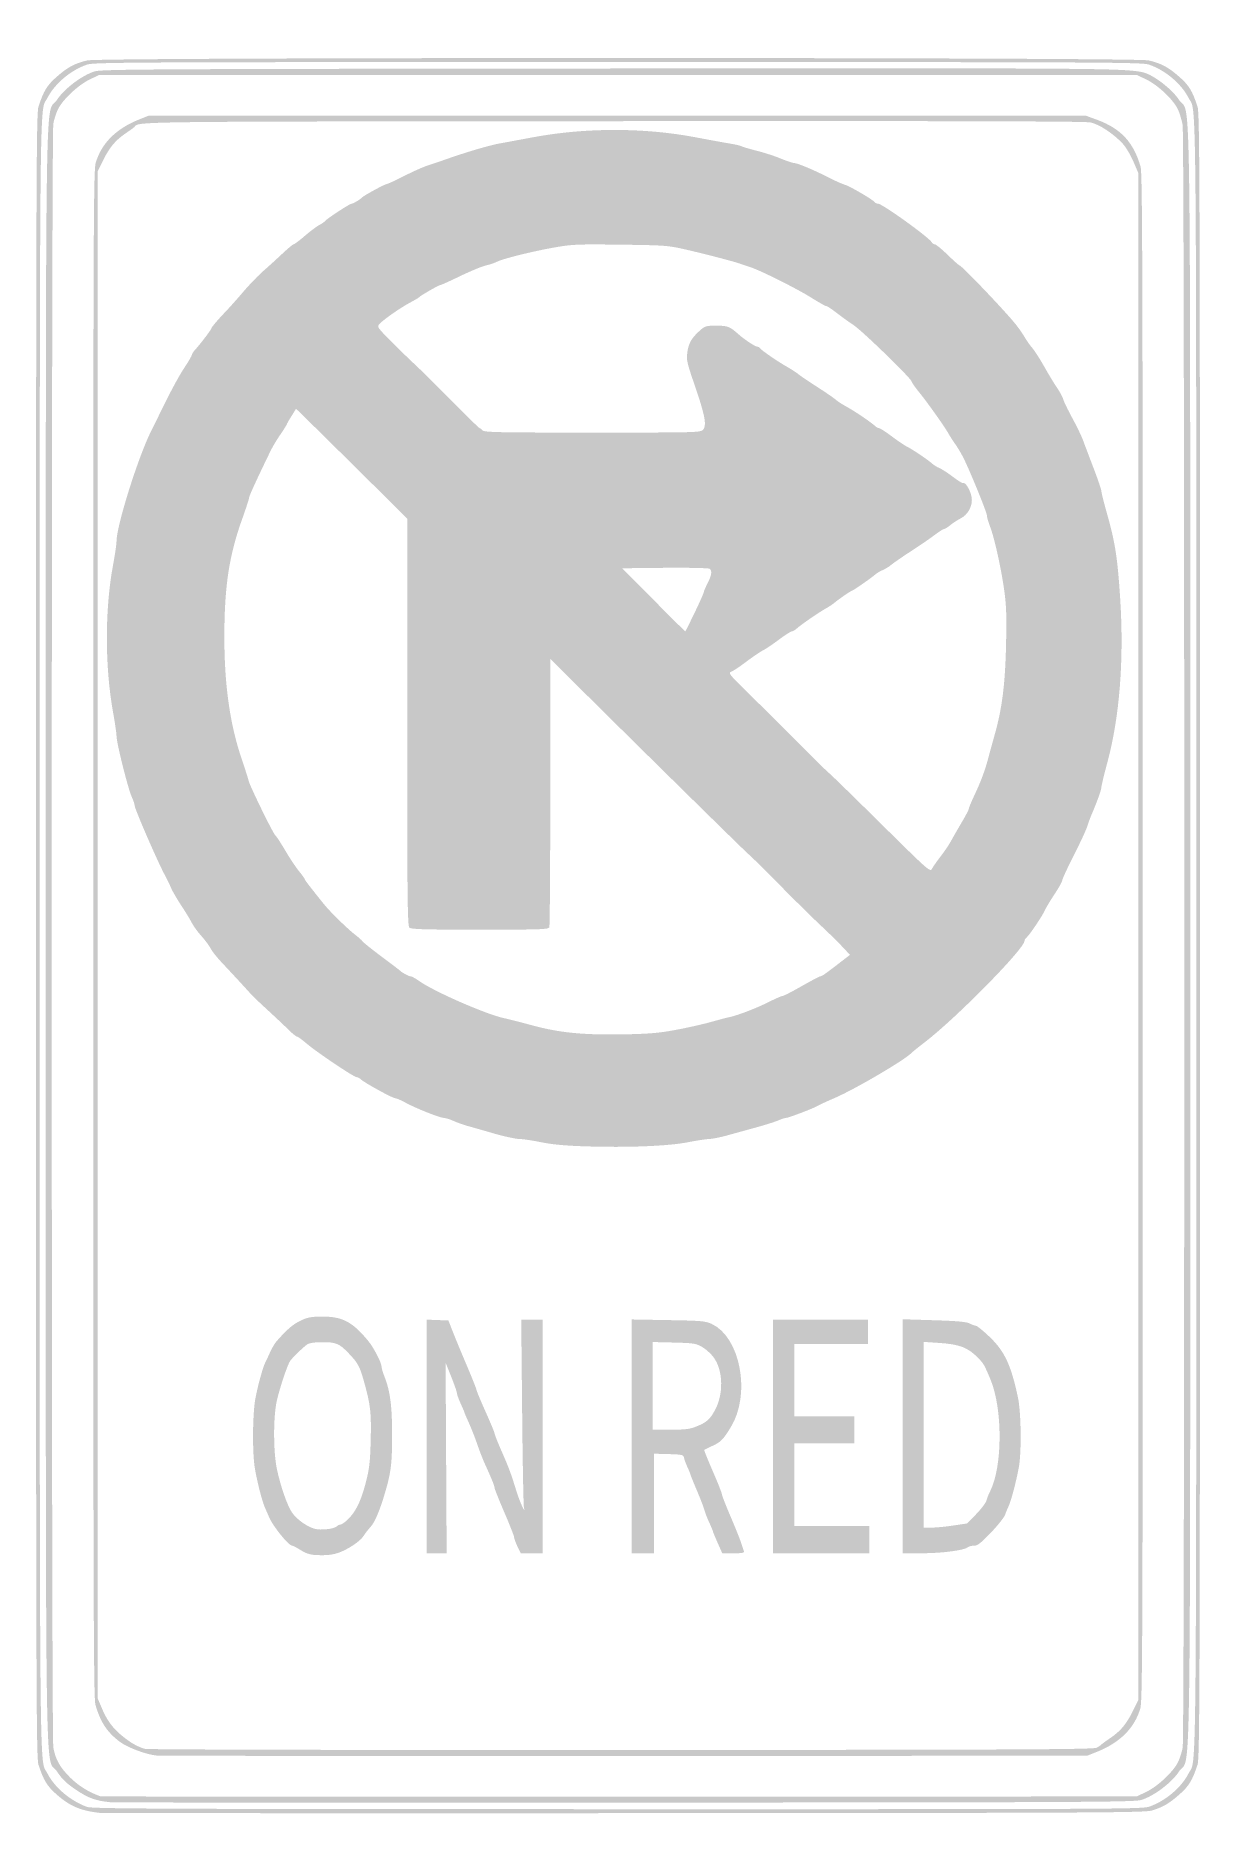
# Model space of a CAD drawing. Header units: inches. Extents: x -8.9 to 8.9, y -13.8 to 13.8.
import ezdxf

# ---------------------------------------------------------------- set-up
doc = ezdxf.new("R2010")
doc.units = ezdxf.units.IN
doc.header["$MEASUREMENT"] = 0

msp = doc.modelspace()

# ---------------------------------------------------------------- hatches: boundary and pattern name
h = msp.add_hatch(color=7)
edge = h.paths.add_edge_path()
edge.add_spline(control_points=[(-7.95, -13.439), (-8.243, -13.404), (-8.398, -13.338), (-8.602, -13.159), (-8.748, -13.031), (-8.802, -12.944), (-8.881, -12.704), (-8.916, -12.597), (-8.919, -11.658), (-8.919, 0), (-8.919, 11.658), (-8.916, 12.597), (-8.881, 12.704), (-8.802, 12.944), (-8.748, 13.031), (-8.602, 13.159), (-8.434, 13.307), (-8.326, 13.364), (-8.135, 13.41), (-7.927, 13.459), (7.927, 13.459), (8.135, 13.41), (8.326, 13.364), (8.434, 13.307), (8.602, 13.159), (8.748, 13.031), (8.802, 12.944), (8.881, 12.704), (8.916, 12.597), (8.919, 11.658), (8.919, 0), (8.919, -11.658), (8.916, -12.597), (8.881, -12.704), (8.802, -12.944), (8.748, -13.031), (8.602, -13.159), (8.442, -13.299), (8.359, -13.348), (8.184, -13.403), (8.076, -13.437), (7.367, -13.441), (0.092, -13.444), (-4.293, -13.446), (-7.912, -13.444), (-7.95, -13.439)], knot_values=[0, 0, 0, 0, 1, 1, 1, 2, 2, 2, 3, 3, 3, 4, 4, 4, 5, 5, 5, 6, 6, 6, 7, 7, 7, 8, 8, 8, 9, 9, 9, 10, 10, 10, 11, 11, 11, 12, 12, 12, 13, 13, 13, 14, 14, 14, 15, 15, 15, 15], degree=3, periodic=0)
edge = h.paths.add_edge_path(flags=0)
edge.add_spline(control_points=[(8.136, -13.346), (8.384, -13.263), (8.633, -13.053), (8.743, -12.837), (8.87, -12.587), (8.862, -13.532), (8.862, 0), (8.862, 13.532), (8.87, 12.587), (8.743, 12.837), (8.633, 13.053), (8.384, 13.263), (8.136, 13.346), (8.031, 13.382), (7.418, 13.385), (0, 13.385), (-7.418, 13.385), (-8.031, 13.382), (-8.136, 13.346), (-8.384, 13.263), (-8.633, 13.053), (-8.743, 12.837), (-8.87, 12.587), (-8.862, 13.532), (-8.862, 0), (-8.862, -13.532), (-8.87, -12.587), (-8.743, -12.837), (-8.634, -13.052), (-8.388, -13.259), (-8.135, -13.349), (-8.056, -13.377), (-6.88, -13.382), (-0.01, -13.383), (7.42, -13.384), (8.031, -13.382), (8.136, -13.346)], knot_values=[0, 0, 0, 0, 1, 1, 1, 2, 2, 2, 3, 3, 3, 4, 4, 4, 5, 5, 5, 6, 6, 6, 7, 7, 7, 8, 8, 8, 9, 9, 9, 10, 10, 10, 11, 11, 11, 12, 12, 12, 12], degree=3, periodic=0)
h = msp.add_hatch(color=7)
edge = h.paths.add_edge_path()
edge.add_spline(control_points=[(-7.777, -13.277), (-7.999, -13.256), (-8.116, -13.214), (-8.304, -13.088), (-8.454, -12.986), (-8.518, -12.926), (-8.596, -12.808), (-8.787, -12.521), (-8.769, -13.809), (-8.769, 0), (-8.769, 13.784), (-8.786, 12.519), (-8.6, 12.803), (-8.488, 12.975), (-8.217, 13.18), (-8.023, 13.241), (-7.914, 13.275), (-7.234, 13.279), (-0.15, 13.286), (7.345, 13.293), (7.745, 13.291), (8.043, 13.228), (8.198, 13.195), (8.488, 12.974), (8.6, 12.803), (8.786, 12.519), (8.769, 13.784), (8.769, 0), (8.769, -13.784), (8.786, -12.519), (8.6, -12.803), (8.488, -12.975), (8.217, -13.18), (8.023, -13.241), (7.914, -13.275), (7.238, -13.279), (0.104, -13.282), (-4.186, -13.284), (-7.732, -13.282), (-7.777, -13.277)], knot_values=[0, 0, 0, 0, 1, 1, 1, 2, 2, 2, 3, 3, 3, 4, 4, 4, 5, 5, 5, 6, 6, 6, 7, 7, 7, 8, 8, 8, 9, 9, 9, 10, 10, 10, 11, 11, 11, 12, 12, 12, 13, 13, 13, 13], degree=3, periodic=0)
edge = h.paths.add_edge_path(flags=0)
edge.add_spline(control_points=[(8.1, -13.116), (8.275, -13.031), (8.512, -12.807), (8.583, -12.661), (8.609, -12.608), (8.641, -12.508), (8.654, -12.44), (8.687, -12.265), (8.686, 12.243), (8.653, 12.422), (8.639, 12.494), (8.608, 12.598), (8.584, 12.654), (8.519, 12.8), (8.28, 13.028), (8.1, 13.116)], knot_values=[0, 0, 0, 0, 1, 1, 1, 2, 2, 2, 3, 3, 3, 4, 4, 4, 5, 5, 5, 5], degree=3, periodic=0)
edge.add_line((8.1, 13.116), (7.95, 13.188))
edge.add_line((7.95, 13.188), (0, 13.188))
edge.add_line((0, 13.188), (-7.95, 13.188))
edge.add_line((-7.95, 13.188), (-8.1, 13.116))
edge.add_spline(control_points=[(-8.1, 13.116), (-8.275, 13.031), (-8.512, 12.807), (-8.583, 12.661), (-8.609, 12.608), (-8.641, 12.508), (-8.654, 12.44), (-8.686, 12.269), (-8.686, -12.269), (-8.654, -12.44), (-8.619, -12.625), (-8.552, -12.743), (-8.393, -12.901), (-8.269, -13.024), (-8.109, -13.124), (-7.938, -13.184), (-7.919, -13.191), (-4.337, -13.195), (0.023, -13.192)], knot_values=[0, 0, 0, 0, 1, 1, 1, 2, 2, 2, 3, 3, 3, 4, 4, 4, 5, 5, 5, 6, 6, 6, 6], degree=3, periodic=0)
edge.add_line((0.023, -13.192), (7.95, -13.188))
edge.add_line((7.95, -13.188), (8.1, -13.116))
h = msp.add_hatch(color=7)
edge = h.paths.add_edge_path()
edge.add_spline(control_points=[(-7.073, -12.561), (-7.232, -12.546), (-7.519, -12.438), (-7.636, -12.35), (-7.832, -12.202), (-7.933, -12.048), (-8.009, -11.781), (-8.038, -11.681), (-8.042, -10.051), (-8.042, 0.023), (-8.042, 10.862), (-8.04, 11.721), (-8.004, 11.842), (-7.916, 12.14), (-7.693, 12.363), (-7.344, 12.503)], knot_values=[0, 0, 0, 0, 1, 1, 1, 2, 2, 2, 3, 3, 3, 4, 4, 4, 5, 5, 5, 5], degree=3, periodic=0)
edge.add_line((-7.344, 12.503), (-7.188, 12.565))
edge.add_line((-7.188, 12.565), (-0.012, 12.565))
edge.add_line((-0.012, 12.565), (7.165, 12.565))
edge.add_line((7.165, 12.565), (7.348, 12.498))
edge.add_spline(control_points=[(7.348, 12.498), (7.71, 12.363), (7.902, 12.154), (8.009, 11.781), (8.038, 11.681), (8.042, 10.051), (8.042, -0.023), (8.042, -10.862), (8.04, -11.721), (8.004, -11.842), (7.916, -12.14), (7.693, -12.363), (7.344, -12.503)], knot_values=[0, 0, 0, 0, 1, 1, 1, 2, 2, 2, 3, 3, 3, 4, 4, 4, 4], degree=3, periodic=0)
edge.add_line((7.344, -12.503), (7.188, -12.565))
edge.add_line((7.188, -12.565), (0.104, -12.567))
edge.add_spline(control_points=[(0.104, -12.567), (-3.793, -12.569), (-7.022, -12.566), (-7.073, -12.561)], knot_values=[0, 0, 0, 0, 1, 1, 1, 1], degree=3, periodic=0)
edge = h.paths.add_edge_path(flags=0)
edge.add_spline(control_points=[(7.338, -12.441), (7.37, -12.423), (7.401, -12.402), (7.408, -12.393), (7.414, -12.385), (7.471, -12.343), (7.535, -12.3), (7.698, -12.191), (7.789, -12.084), (7.887, -11.886)], knot_values=[0, 0, 0, 0, 1, 1, 1, 2, 2, 2, 3, 3, 3, 3], degree=3, periodic=0)
edge.add_line((7.887, -11.886), (7.973, -11.714))
edge.add_line((7.973, -11.714), (7.973, -0.013))
edge.add_line((7.973, -0.013), (7.973, 11.688))
edge.add_line((7.973, 11.688), (7.897, 11.864))
edge.add_spline(control_points=[(7.897, 11.864), (7.855, 11.961), (7.783, 12.082), (7.736, 12.133), (7.593, 12.288), (7.374, 12.433), (7.24, 12.46), (7.155, 12.478), (5.011, 12.483), (-0.081, 12.479), (-7.512, 12.473), (-7.346, 12.475), (-7.408, 12.393), (-7.414, 12.385), (-7.471, 12.343), (-7.535, 12.3), (-7.698, 12.191), (-7.789, 12.084), (-7.887, 11.886)], knot_values=[0, 0, 0, 0, 1, 1, 1, 2, 2, 2, 3, 3, 3, 4, 4, 4, 5, 5, 5, 6, 6, 6, 6], degree=3, periodic=0)
edge.add_line((-7.887, 11.886), (-7.973, 11.714))
edge.add_line((-7.973, 11.714), (-7.973, 0.013))
edge.add_line((-7.973, 0.013), (-7.973, -11.688))
edge.add_line((-7.973, -11.688), (-7.895, -11.871))
edge.add_spline(control_points=[(-7.895, -11.871), (-7.808, -12.07), (-7.691, -12.205), (-7.476, -12.352), (-7.406, -12.4), (-7.302, -12.448), (-7.245, -12.459), (-7.187, -12.471), (-4.009, -12.478), (0.069, -12.476), (6.202, -12.474), (7.289, -12.468), (7.338, -12.441)], knot_values=[0, 0, 0, 0, 1, 1, 1, 2, 2, 2, 3, 3, 3, 4, 4, 4, 4], degree=3, periodic=0)
h = msp.add_hatch(color=7)
edge = h.paths.add_edge_path()
edge.add_spline(control_points=[(-0.496, -3.228), (-0.806, -3.218), (-1.006, -3.2), (-1.177, -3.165), (-1.31, -3.138), (-1.461, -3.115), (-1.513, -3.115), (-1.564, -3.115), (-1.736, -3.078), (-1.894, -3.033), (-2.052, -2.987), (-2.234, -2.935), (-2.3, -2.917), (-2.365, -2.899), (-2.464, -2.864), (-2.519, -2.839), (-2.574, -2.814), (-2.64, -2.793), (-2.666, -2.793), (-2.727, -2.792), (-3.085, -2.651), (-3.248, -2.563), (-3.319, -2.524), (-3.393, -2.492), (-3.412, -2.492), (-3.452, -2.492), (-3.891, -2.251), (-3.94, -2.202), (-3.958, -2.184), (-3.986, -2.169), (-4.003, -2.169), (-4.046, -2.169), (-4.622, -1.782), (-4.773, -1.652), (-4.841, -1.594), (-4.907, -1.546), (-4.92, -1.546), (-4.933, -1.546), (-4.994, -1.497), (-5.054, -1.437), (-5.115, -1.376), (-5.261, -1.239), (-5.379, -1.131), (-5.496, -1.023), (-5.609, -0.916), (-5.629, -0.892), (-5.675, -0.839), (-5.884, -0.612), (-6.069, -0.415), (-6.147, -0.333), (-6.225, -0.234), (-6.243, -0.196), (-6.262, -0.158), (-6.323, -0.075), (-6.38, -0.011), (-6.437, 0.052), (-6.505, 0.145), (-6.531, 0.196), (-6.557, 0.247), (-6.63, 0.366), (-6.693, 0.462), (-6.756, 0.557), (-6.825, 0.676), (-6.847, 0.726), (-6.868, 0.777), (-6.911, 0.865), (-6.942, 0.922), (-7.057, 1.136), (-7.408, 1.944), (-7.408, 1.995), (-7.408, 2.015), (-7.428, 2.075), (-7.453, 2.129), (-7.508, 2.248), (-7.685, 2.953), (-7.685, 3.054), (-7.685, 3.094), (-7.71, 3.267), (-7.741, 3.438), (-7.864, 4.13), (-7.864, 4.998), (-7.741, 5.665), (-7.71, 5.83), (-7.685, 6.002), (-7.685, 6.048), (-7.684, 6.283), (-7.352, 7.34), (-7.155, 7.731), (-7.133, 7.775), (-7.035, 7.973), (-6.938, 8.171), (-6.841, 8.368), (-6.71, 8.607), (-6.646, 8.701), (-6.583, 8.796), (-6.531, 8.885), (-6.531, 8.899), (-6.531, 8.913), (-6.504, 8.952), (-6.472, 8.987), (-6.4, 9.066), (-6.231, 9.288), (-6.231, 9.305), (-6.231, 9.321), (-6.135, 9.434), (-6.012, 9.563), (-5.961, 9.616), (-5.839, 9.752), (-5.742, 9.866), (-5.644, 9.98), (-5.504, 10.125), (-5.431, 10.188), (-5.357, 10.252), (-5.229, 10.369), (-5.145, 10.448), (-5.061, 10.527), (-4.983, 10.592), (-4.971, 10.593), (-4.96, 10.593), (-4.882, 10.651), (-4.8, 10.721), (-4.718, 10.792), (-4.619, 10.866), (-4.581, 10.886), (-4.543, 10.906), (-4.501, 10.935), (-4.488, 10.95), (-4.455, 10.99), (-4.111, 11.215), (-4.083, 11.215), (-4.059, 11.215), (-3.944, 11.283), (-3.923, 11.31), (-3.903, 11.335), (-3.574, 11.515), (-3.547, 11.515), (-3.533, 11.515), (-3.412, 11.571), (-3.278, 11.639), (-3.144, 11.707), (-2.983, 11.779), (-2.919, 11.799), (-2.856, 11.819), (-2.726, 11.863), (-2.631, 11.897), (-2.311, 12.009), (-1.973, 12.109), (-1.812, 12.138), (-1.748, 12.149), (-1.52, 12.192), (-1.304, 12.232), (-0.497, 12.383), (0.411, 12.382), (1.2, 12.23), (1.409, 12.19), (1.641, 12.148), (1.715, 12.136), (1.788, 12.125), (1.866, 12.107), (1.888, 12.096), (1.909, 12.085), (2.018, 12.053), (2.129, 12.025), (2.24, 11.997), (2.405, 11.944), (2.495, 11.906), (2.586, 11.869), (2.676, 11.838), (2.696, 11.838), (2.748, 11.838), (2.983, 11.74), (3.212, 11.624), (3.323, 11.567), (3.442, 11.514), (3.478, 11.505), (3.547, 11.487), (3.913, 11.274), (3.935, 11.237), (3.943, 11.225), (3.965, 11.215), (3.985, 11.215), (4.049, 11.215), (4.764, 10.702), (4.807, 10.625), (4.817, 10.607), (4.839, 10.592), (4.855, 10.592), (4.872, 10.592), (4.961, 10.52), (5.052, 10.431), (5.144, 10.342), (5.226, 10.269), (5.234, 10.269), (5.265, 10.269), (5.907, 9.597), (6.086, 9.378), (6.138, 9.314), (6.204, 9.22), (6.232, 9.171), (6.26, 9.121), (6.311, 9.048), (6.346, 9.008), (6.381, 8.968), (6.464, 8.839), (6.531, 8.721), (6.598, 8.602), (6.687, 8.454), (6.73, 8.392), (6.773, 8.33), (6.815, 8.251), (6.823, 8.218), (6.832, 8.185), (6.894, 8.056), (6.962, 7.931), (7.03, 7.807), (7.105, 7.651), (7.129, 7.585), (7.153, 7.519), (7.226, 7.327), (7.29, 7.159), (7.355, 6.99), (7.408, 6.833), (7.408, 6.811), (7.408, 6.788), (7.45, 6.622), (7.501, 6.442), (7.621, 6.016), (7.657, 5.781), (7.698, 5.135), (7.755, 4.216), (7.686, 3.342), (7.5, 2.655), (7.449, 2.467), (7.408, 2.294), (7.408, 2.271), (7.408, 2.234), (7.333, 2.028), (7.259, 1.858), (7.242, 1.82), (7.221, 1.762), (7.211, 1.731), (7.183, 1.635), (7.112, 1.481), (6.956, 1.171), (6.874, 1.009), (6.808, 0.863), (6.808, 0.846), (6.808, 0.828), (6.755, 0.734), (6.691, 0.637), (6.626, 0.539), (6.561, 0.431), (6.546, 0.396), (6.511, 0.313), (6.31, 0.014), (6.266, -0.023), (6.246, -0.039), (6.231, -0.064), (6.231, -0.079), (6.231, -0.198), (5.183, -1.263), (4.706, -1.629), (4.612, -1.701), (4.518, -1.777), (4.498, -1.797), (4.382, -1.913), (3.638, -2.349), (3.323, -2.486), (3.19, -2.543), (3.07, -2.599), (3.058, -2.608), (3.022, -2.636), (2.613, -2.792), (2.576, -2.792), (2.559, -2.792), (2.504, -2.81), (2.455, -2.831), (2.406, -2.852), (2.262, -2.898), (2.135, -2.933), (2.008, -2.968), (1.807, -3.023), (1.689, -3.056), (1.57, -3.089), (1.44, -3.115), (1.399, -3.115), (1.358, -3.115), (1.211, -3.138), (1.072, -3.165), (0.768, -3.224), (0.151, -3.249), (-0.496, -3.228)], knot_values=[0, 0, 0, 0, 1, 1, 1, 2, 2, 2, 3, 3, 3, 4, 4, 4, 5, 5, 5, 6, 6, 6, 7, 7, 7, 8, 8, 8, 9, 9, 9, 10, 10, 10, 11, 11, 11, 12, 12, 12, 13, 13, 13, 14, 14, 14, 15, 15, 15, 16, 16, 16, 17, 17, 17, 18, 18, 18, 19, 19, 19, 20, 20, 20, 21, 21, 21, 22, 22, 22, 23, 23, 23, 24, 24, 24, 25, 25, 25, 26, 26, 26, 27, 27, 27, 28, 28, 28, 29, 29, 29, 30, 30, 30, 31, 31, 31, 32, 32, 32, 33, 33, 33, 34, 34, 34, 35, 35, 35, 36, 36, 36, 37, 37, 37, 38, 38, 38, 39, 39, 39, 40, 40, 40, 41, 41, 41, 42, 42, 42, 43, 43, 43, 44, 44, 44, 45, 45, 45, 46, 46, 46, 47, 47, 47, 48, 48, 48, 49, 49, 49, 50, 50, 50, 51, 51, 51, 52, 52, 52, 53, 53, 53, 54, 54, 54, 55, 55, 55, 56, 56, 56, 57, 57, 57, 58, 58, 58, 59, 59, 59, 60, 60, 60, 61, 61, 61, 62, 62, 62, 63, 63, 63, 64, 64, 64, 65, 65, 65, 66, 66, 66, 67, 67, 67, 68, 68, 68, 69, 69, 69, 70, 70, 70, 71, 71, 71, 72, 72, 72, 73, 73, 73, 74, 74, 74, 75, 75, 75, 76, 76, 76, 77, 77, 77, 78, 78, 78, 79, 79, 79, 80, 80, 80, 81, 81, 81, 82, 82, 82, 83, 83, 83, 84, 84, 84, 85, 85, 85, 86, 86, 86, 87, 87, 87, 88, 88, 88, 89, 89, 89, 90, 90, 90, 91, 91, 91, 92, 92, 92, 93, 93, 93, 94, 94, 94, 95, 95, 95, 96, 96, 96, 97, 97, 97, 97], degree=3, periodic=0)
edge = h.paths.add_edge_path(flags=0)
edge.add_spline(control_points=[(0.877, -1.445), (1.048, -1.414), (1.287, -1.36), (1.408, -1.327), (1.528, -1.293), (1.663, -1.257), (1.708, -1.248), (1.842, -1.219), (2.124, -1.11), (2.315, -1.014), (2.414, -0.964), (2.508, -0.923), (2.524, -0.923), (2.54, -0.923), (2.671, -0.856), (2.815, -0.773), (2.96, -0.691), (3.089, -0.623), (3.103, -0.622), (3.127, -0.621), (3.188, -0.578), (3.424, -0.395)], knot_values=[0, 0, 0, 0, 1, 1, 1, 2, 2, 2, 3, 3, 3, 4, 4, 4, 5, 5, 5, 6, 6, 6, 7, 7, 7, 7], degree=3, periodic=0)
edge.add_line((3.424, -0.395), (3.555, -0.294))
edge.add_line((3.555, -0.294), (3.433, -0.164))
edge.add_spline(control_points=[(3.433, -0.164), (3.366, -0.093), (3.218, 0.053), (3.104, 0.159), (2.99, 0.266), (2.697, 0.554), (2.455, 0.8), (2.212, 1.045), (2.008, 1.246), (2.003, 1.246), (1.993, 1.246), (0.285, 2.927), (-0.617, 3.823)], knot_values=[0, 0, 0, 0, 1, 1, 1, 2, 2, 2, 3, 3, 3, 4, 4, 4, 4], degree=3, periodic=0)
edge.add_line((-0.617, 3.823), (-1.038, 4.243))
edge.add_line((-1.038, 4.243), (-1.038, 2.204))
edge.add_spline(control_points=[(-1.038, 2.204), (-1.038, 1.083), (-1.045, 0.149), (-1.052, 0.129), (-1.065, 0.096), (-1.18, 0.092), (-2.116, 0.092), (-2.994, 0.092), (-3.17, 0.098), (-3.198, 0.125), (-3.226, 0.154), (-3.231, 0.604), (-3.231, 3.274)], knot_values=[0, 0, 0, 0, 1, 1, 1, 2, 2, 2, 3, 3, 3, 4, 4, 4, 4], degree=3, periodic=0)
edge.add_line((-3.231, 3.274), (-3.231, 6.39))
edge.add_line((-3.231, 6.39), (-3.784, 6.939))
edge.add_spline(control_points=[(-3.784, 6.939), (-4.089, 7.241), (-4.472, 7.62), (-4.636, 7.781)], knot_values=[0, 0, 0, 0, 1, 1, 1, 1], degree=3, periodic=0)
edge.add_line((-4.636, 7.781), (-4.934, 8.073))
edge.add_line((-4.934, 8.073), (-5.005, 7.958))
edge.add_spline(control_points=[(-5.005, 7.958), (-5.045, 7.895), (-5.077, 7.838), (-5.077, 7.832), (-5.077, 7.826), (-5.121, 7.756), (-5.175, 7.677), (-5.229, 7.598), (-5.296, 7.487), (-5.323, 7.43), (-5.531, 7.003), (-5.654, 6.735), (-5.654, 6.709), (-5.654, 6.692), (-5.699, 6.554), (-5.753, 6.402), (-5.96, 5.832), (-6.032, 5.358), (-6.033, 4.581), (-6.033, 3.842), (-5.947, 3.235), (-5.767, 2.707), (-5.716, 2.557), (-5.669, 2.409), (-5.662, 2.377), (-5.644, 2.296), (-5.286, 1.564), (-5.25, 1.535), (-5.234, 1.522), (-5.166, 1.418), (-5.099, 1.304), (-5.032, 1.19), (-4.937, 1.048), (-4.889, 0.988), (-4.84, 0.929), (-4.8, 0.873), (-4.8, 0.865), (-4.8, 0.852), (-4.731, 0.762), (-4.5, 0.475), (-4.405, 0.358), (-4.131, 0.091), (-4.015, 0.004), (-3.971, -0.03), (-3.926, -0.07), (-3.916, -0.086), (-3.906, -0.102), (-3.776, -0.206), (-3.628, -0.317), (-3.479, -0.428), (-3.353, -0.524), (-3.346, -0.531), (-3.318, -0.562), (-3.206, -0.623), (-3.178, -0.623), (-3.161, -0.623), (-3.107, -0.653), (-3.056, -0.689), (-2.831, -0.851), (-2.025, -1.205), (-1.742, -1.265), (-1.679, -1.278), (-1.487, -1.327), (-1.315, -1.374), (-0.899, -1.487), (-0.535, -1.523), (0.081, -1.512), (0.47, -1.505), (0.627, -1.492), (0.877, -1.445)], knot_values=[0, 0, 0, 0, 1, 1, 1, 2, 2, 2, 3, 3, 3, 4, 4, 4, 5, 5, 5, 6, 6, 6, 7, 7, 7, 8, 8, 8, 9, 9, 9, 10, 10, 10, 11, 11, 11, 12, 12, 12, 13, 13, 13, 14, 14, 14, 15, 15, 15, 16, 16, 16, 17, 17, 17, 18, 18, 18, 19, 19, 19, 20, 20, 20, 21, 21, 21, 22, 22, 22, 23, 23, 23, 23], degree=3, periodic=0)
edge = h.paths.add_edge_path(flags=0)
edge.add_spline(control_points=[(4.947, 1.218), (5.003, 1.291), (5.071, 1.392), (5.099, 1.442), (5.126, 1.493), (5.2, 1.621), (5.262, 1.727), (5.325, 1.833), (5.377, 1.931), (5.377, 1.946), (5.377, 1.961), (5.417, 2.056), (5.465, 2.158), (5.554, 2.344), (5.628, 2.541), (5.672, 2.712), (5.685, 2.762), (5.728, 2.918), (5.767, 3.058), (5.886, 3.475), (5.933, 3.843), (5.947, 4.454), (5.957, 4.89), (5.952, 5.054), (5.92, 5.285), (5.874, 5.621), (5.768, 6.098), (5.701, 6.271), (5.675, 6.338), (5.654, 6.413), (5.654, 6.437), (5.654, 6.484), (5.394, 7.122), (5.293, 7.322), (5.26, 7.388), (5.202, 7.484), (5.165, 7.536), (5.129, 7.588), (5.081, 7.662), (5.059, 7.702), (5.007, 7.797), (4.728, 8.189), (4.6, 8.345), (4.545, 8.413), (4.5, 8.478), (4.5, 8.49), (4.5, 8.532), (3.754, 9.257), (3.614, 9.352), (3.536, 9.404), (3.415, 9.491), (3.345, 9.546), (3.274, 9.601), (3.205, 9.646), (3.191, 9.646), (3.178, 9.646), (3.075, 9.704), (2.962, 9.775), (2.743, 9.913), (2.172, 10.198), (2.019, 10.246), (1.968, 10.262), (1.905, 10.283), (1.878, 10.293), (1.794, 10.325), (1.317, 10.449), (1.027, 10.515), (0.764, 10.575), (0.713, 10.578), (0.036, 10.587), (-0.62, 10.595), (-0.701, 10.592), (-0.968, 10.545), (-1.305, 10.486), (-1.758, 10.374), (-1.858, 10.324), (-1.896, 10.305), (-1.973, 10.28), (-2.029, 10.267), (-2.086, 10.254), (-2.259, 10.182), (-2.416, 10.107), (-2.572, 10.031), (-2.709, 9.969), (-2.721, 9.969), (-2.745, 9.969), (-3.027, 9.807), (-3.046, 9.783), (-3.052, 9.774), (-3.116, 9.737), (-3.187, 9.699), (-3.337, 9.619), (-3.594, 9.44), (-3.655, 9.372), (-3.696, 9.327), (-3.692, 9.321), (-3.447, 9.076), (-3.309, 8.939), (-3.16, 8.794), (-3.115, 8.754), (-3.071, 8.715), (-2.833, 8.479), (-2.586, 8.23), (-2.339, 7.981), (-2.13, 7.777), (-2.122, 7.777), (-2.113, 7.777), (-2.093, 7.761), (-2.077, 7.742), (-2.052, 7.712), (-1.836, 7.708), (-0.393, 7.708), (1.216, 7.708), (1.263, 7.709), (1.303, 7.752), (1.362, 7.818), (1.334, 7.97), (1.178, 8.425), (1.055, 8.782), (1.047, 8.819), (1.063, 8.939), (1.082, 9.079), (1.131, 9.162), (1.258, 9.274), (1.334, 9.341), (1.353, 9.346), (1.507, 9.346), (1.681, 9.346), (1.713, 9.333), (1.853, 9.209), (1.942, 9.13), (2.106, 9.023), (2.138, 9.023), (2.153, 9.023), (2.169, 9.015), (2.173, 9.004), (2.184, 8.978), (2.448, 8.795), (2.597, 8.712), (2.664, 8.673), (2.738, 8.625), (2.762, 8.605), (2.785, 8.584), (2.913, 8.497), (3.046, 8.412), (3.179, 8.326), (3.31, 8.237), (3.337, 8.212), (3.363, 8.188), (3.437, 8.14), (3.502, 8.105), (3.622, 8.04), (3.888, 7.86), (3.942, 7.807), (3.959, 7.79), (3.985, 7.777), (4, 7.776), (4.015, 7.776), (4.105, 7.718), (4.2, 7.647), (4.295, 7.576), (4.399, 7.506), (4.431, 7.491), (4.499, 7.461), (4.773, 7.275), (4.822, 7.227), (4.841, 7.209), (4.887, 7.18), (4.926, 7.164), (4.965, 7.147), (5.058, 7.087), (5.133, 7.03), (5.209, 6.973), (5.277, 6.93), (5.284, 6.934), (5.329, 6.962), (5.423, 6.786), (5.423, 6.674), (5.423, 6.56), (5.353, 6.445), (5.253, 6.394), (5.199, 6.366), (5.125, 6.318), (5.089, 6.287), (5.053, 6.256), (5.012, 6.231), (4.998, 6.231), (4.984, 6.231), (4.916, 6.187), (4.846, 6.134), (4.776, 6.081), (4.615, 5.971), (4.488, 5.889), (4.362, 5.807), (4.228, 5.715), (4.191, 5.684), (4.155, 5.654), (4.092, 5.615), (4.052, 5.599), (4.012, 5.582), (3.964, 5.553), (3.945, 5.535), (3.903, 5.495), (3.602, 5.285), (3.586, 5.285), (3.571, 5.285), (3.373, 5.149), (3.318, 5.101), (3.295, 5.081), (3.232, 5.039), (3.177, 5.008), (3.053, 4.937), (2.797, 4.759), (2.736, 4.703), (2.711, 4.68), (2.679, 4.662), (2.664, 4.662), (2.649, 4.662), (2.56, 4.605), (2.467, 4.536), (2.373, 4.466), (2.27, 4.396), (2.238, 4.38), (2.175, 4.348), (2.081, 4.284), (1.903, 4.151), (1.839, 4.103), (1.764, 4.055), (1.735, 4.044), (1.686, 4.026), (1.704, 4.003), (1.987, 3.726), (2.155, 3.561), (2.502, 3.217), (2.758, 2.96), (3.014, 2.703), (3.228, 2.492), (3.233, 2.492), (3.239, 2.492), (3.59, 2.15), (4.014, 1.731), (4.776, 0.978), (4.784, 0.971), (4.814, 1.028), (4.831, 1.06), (4.89, 1.145), (4.947, 1.218)], knot_values=[0, 0, 0, 0, 1, 1, 1, 2, 2, 2, 3, 3, 3, 4, 4, 4, 5, 5, 5, 6, 6, 6, 7, 7, 7, 8, 8, 8, 9, 9, 9, 10, 10, 10, 11, 11, 11, 12, 12, 12, 13, 13, 13, 14, 14, 14, 15, 15, 15, 16, 16, 16, 17, 17, 17, 18, 18, 18, 19, 19, 19, 20, 20, 20, 21, 21, 21, 22, 22, 22, 23, 23, 23, 24, 24, 24, 25, 25, 25, 26, 26, 26, 27, 27, 27, 28, 28, 28, 29, 29, 29, 30, 30, 30, 31, 31, 31, 32, 32, 32, 33, 33, 33, 34, 34, 34, 35, 35, 35, 36, 36, 36, 37, 37, 37, 38, 38, 38, 39, 39, 39, 40, 40, 40, 41, 41, 41, 42, 42, 42, 43, 43, 43, 44, 44, 44, 45, 45, 45, 46, 46, 46, 47, 47, 47, 48, 48, 48, 49, 49, 49, 50, 50, 50, 51, 51, 51, 52, 52, 52, 53, 53, 53, 54, 54, 54, 55, 55, 55, 56, 56, 56, 57, 57, 57, 58, 58, 58, 59, 59, 59, 60, 60, 60, 61, 61, 61, 62, 62, 62, 63, 63, 63, 64, 64, 64, 65, 65, 65, 66, 66, 66, 67, 67, 67, 68, 68, 68, 69, 69, 69, 70, 70, 70, 71, 71, 71, 72, 72, 72, 73, 73, 73, 74, 74, 74, 75, 75, 75, 76, 76, 76, 77, 77, 77, 78, 78, 78, 79, 79, 79, 80, 80, 80, 81, 81, 81, 82, 82, 82, 82], degree=3, periodic=0)
edge = h.paths.add_edge_path(flags=0)
edge.add_spline(control_points=[(1.176, 4.952), (1.253, 5.111), (1.315, 5.252), (1.315, 5.264), (1.315, 5.276), (1.341, 5.337), (1.373, 5.4), (1.437, 5.526), (1.445, 5.592), (1.402, 5.622), (1.386, 5.633), (1.079, 5.639), (0.719, 5.636)], knot_values=[0, 0, 0, 0, 1, 1, 1, 2, 2, 2, 3, 3, 3, 4, 4, 4, 4], degree=3, periodic=0)
edge.add_line((0.719, 5.636), (0.064, 5.629))
edge.add_line((0.064, 5.629), (0.545, 5.145))
edge.add_spline(control_points=[(0.545, 5.145), (0.809, 4.879), (1.027, 4.662), (1.031, 4.662), (1.034, 4.662), (1.099, 4.792), (1.176, 4.952)], knot_values=[0, 0, 0, 0, 1, 1, 1, 2, 2, 2, 2], degree=3, periodic=0)
h = msp.add_hatch(color=7)
edge = h.paths.add_edge_path()
edge.add_spline(control_points=[(-4.634, -9.489), (-4.721, -9.484), (-4.787, -9.463), (-4.863, -9.414), (-4.922, -9.377), (-4.982, -9.346), (-4.995, -9.346), (-5.048, -9.346), (-5.288, -9.049), (-5.346, -8.912), (-5.366, -8.865), (-5.396, -8.796), (-5.413, -8.758), (-5.454, -8.664), (-5.527, -8.381), (-5.564, -8.169), (-5.607, -7.926), (-5.601, -7.306), (-5.554, -7.073), (-5.513, -6.867), (-5.441, -6.609), (-5.406, -6.541), (-5.393, -6.516), (-5.36, -6.445), (-5.332, -6.382), (-5.304, -6.319), (-5.258, -6.243), (-5.231, -6.212), (-5.07, -6.03), (-4.98, -5.953), (-4.864, -5.898), (-4.754, -5.846), (-4.703, -5.837), (-4.53, -5.836), (-4.222, -5.836), (-4.072, -5.915), (-3.831, -6.205), (-3.743, -6.311), (-3.624, -6.541), (-3.623, -6.605), (-3.623, -6.627), (-3.602, -6.698), (-3.576, -6.764), (-3.492, -6.977), (-3.462, -7.21), (-3.462, -7.64), (-3.462, -8.084), (-3.477, -8.216), (-3.568, -8.527), (-3.652, -8.814), (-3.727, -8.99), (-3.797, -9.064), (-3.829, -9.099), (-3.877, -9.161), (-3.903, -9.202), (-3.93, -9.246), (-4.019, -9.318), (-4.115, -9.374), (-4.29, -9.477), (-4.405, -9.502), (-4.634, -9.489)], knot_values=[0, 0, 0, 0, 1, 1, 1, 2, 2, 2, 3, 3, 3, 4, 4, 4, 5, 5, 5, 6, 6, 6, 7, 7, 7, 8, 8, 8, 9, 9, 9, 10, 10, 10, 11, 11, 11, 12, 12, 12, 13, 13, 13, 14, 14, 14, 15, 15, 15, 16, 16, 16, 17, 17, 17, 18, 18, 18, 19, 19, 19, 20, 20, 20, 20], degree=3, periodic=0)
edge = h.paths.add_edge_path(flags=0)
edge.add_spline(control_points=[(-4.309, -9.049), (-4.295, -9.035), (-4.27, -9.023), (-4.255, -9.023), (-4.239, -9.023), (-4.194, -8.994), (-4.156, -8.959), (-4.027, -8.841), (-3.944, -8.679), (-3.871, -8.401), (-3.81, -8.167), (-3.8, -8.086), (-3.79, -7.733), (-3.78, -7.319), (-3.792, -7.201), (-3.88, -6.877), (-3.956, -6.599), (-3.979, -6.553), (-4.131, -6.395), (-4.272, -6.249), (-4.321, -6.228), (-4.527, -6.228), (-4.649, -6.229), (-4.73, -6.24), (-4.762, -6.262), (-4.815, -6.297), (-4.978, -6.454), (-5.023, -6.513), (-5.063, -6.565), (-5.185, -6.931), (-5.23, -7.131), (-5.284, -7.375), (-5.283, -7.91), (-5.228, -8.169), (-5.174, -8.426), (-5.076, -8.711), (-5.002, -8.829), (-4.925, -8.951), (-4.722, -9.087), (-4.602, -9.096), (-4.487, -9.106), (-4.342, -9.082), (-4.309, -9.049)], knot_values=[0, 0, 0, 0, 1, 1, 1, 2, 2, 2, 3, 3, 3, 4, 4, 4, 5, 5, 5, 6, 6, 6, 7, 7, 7, 8, 8, 8, 9, 9, 9, 10, 10, 10, 11, 11, 11, 12, 12, 12, 13, 13, 13, 14, 14, 14, 14], degree=3, periodic=0)
h = msp.add_hatch(color=7)
edge = h.paths.add_edge_path()
edge.add_line((-2.931, -7.672), (-2.931, -5.883))
edge.add_line((-2.931, -5.883), (-2.765, -5.889))
edge.add_line((-2.765, -5.889), (-2.599, -5.896))
edge.add_line((-2.599, -5.896), (-2.531, -6.069))
edge.add_spline(control_points=[(-2.531, -6.069), (-2.494, -6.164), (-2.397, -6.398), (-2.316, -6.588), (-2.235, -6.779), (-2.169, -6.945), (-2.169, -6.958), (-2.169, -6.971), (-2.107, -7.121), (-2.031, -7.29), (-1.955, -7.46), (-1.892, -7.611), (-1.892, -7.625), (-1.892, -7.64), (-1.842, -7.766), (-1.781, -7.905), (-1.673, -8.149), (-1.638, -8.246), (-1.555, -8.515), (-1.533, -8.585), (-1.496, -8.684), (-1.472, -8.735), (-1.434, -8.815), (-1.43, -8.818), (-1.442, -8.758), (-1.449, -8.72), (-1.462, -8.058), (-1.469, -7.287)], knot_values=[0, 0, 0, 0, 1, 1, 1, 2, 2, 2, 3, 3, 3, 4, 4, 4, 5, 5, 5, 6, 6, 6, 7, 7, 7, 8, 8, 8, 9, 9, 9, 9], degree=3, periodic=0)
edge.add_line((-1.469, -7.287), (-1.483, -5.885))
edge.add_line((-1.483, -5.885), (-1.319, -5.885))
edge.add_line((-1.319, -5.885), (-1.154, -5.885))
edge.add_line((-1.154, -5.885), (-1.154, -7.673))
edge.add_line((-1.154, -7.673), (-1.154, -9.462))
edge.add_line((-1.154, -9.462), (-1.322, -9.462))
edge.add_line((-1.322, -9.462), (-1.491, -9.462))
edge.add_line((-1.491, -9.462), (-1.542, -9.357))
edge.add_spline(control_points=[(-1.542, -9.357), (-1.569, -9.3), (-1.592, -9.237), (-1.592, -9.217), (-1.592, -9.198), (-1.66, -9.026), (-1.742, -8.835), (-1.825, -8.644), (-1.892, -8.475), (-1.892, -8.458), (-1.892, -8.43), (-1.928, -8.341), (-2.043, -8.086), (-2.073, -8.021), (-2.125, -7.886), (-2.159, -7.786), (-2.194, -7.686), (-2.251, -7.539), (-2.288, -7.459), (-2.324, -7.379), (-2.354, -7.31), (-2.354, -7.304), (-2.354, -7.298), (-2.38, -7.237), (-2.412, -7.168), (-2.443, -7.098), (-2.469, -7.026), (-2.469, -7.008), (-2.469, -6.989), (-2.508, -6.877), (-2.556, -6.758)], knot_values=[0, 0, 0, 0, 1, 1, 1, 2, 2, 2, 3, 3, 3, 4, 4, 4, 5, 5, 5, 6, 6, 6, 7, 7, 7, 8, 8, 8, 9, 9, 9, 10, 10, 10, 10], degree=3, periodic=0)
edge.add_line((-2.556, -6.758), (-2.642, -6.542))
edge.add_line((-2.642, -6.542), (-2.634, -8.002))
edge.add_line((-2.634, -8.002), (-2.626, -9.462))
edge.add_line((-2.626, -9.462), (-2.779, -9.462))
edge.add_line((-2.779, -9.462), (-2.931, -9.462))
edge.add_line((-2.931, -9.462), (-2.931, -7.672))
h = msp.add_hatch(color=7)
edge = h.paths.add_edge_path()
edge.add_line((0.208, -7.671), (0.208, -5.88))
edge.add_line((0.208, -5.88), (0.767, -5.89))
edge.add_spline(control_points=[(0.767, -5.89), (1.271, -5.898), (1.337, -5.904), (1.433, -5.947), (1.876, -6.148), (2.04, -7.023), (1.729, -7.53), (1.612, -7.721), (1.576, -7.757), (1.449, -7.816), (1.382, -7.847), (1.325, -7.875), (1.321, -7.879), (1.317, -7.883), (1.377, -8.03), (1.453, -8.206), (1.53, -8.382), (1.592, -8.54), (1.592, -8.557), (1.592, -8.574), (1.651, -8.725), (1.722, -8.892), (1.794, -9.059), (1.866, -9.238), (1.882, -9.288), (1.898, -9.339), (1.918, -9.399), (1.927, -9.421), (1.942, -9.457), (1.926, -9.462), (1.771, -9.462)], knot_values=[0, 0, 0, 0, 1, 1, 1, 2, 2, 2, 3, 3, 3, 4, 4, 4, 5, 5, 5, 6, 6, 6, 7, 7, 7, 8, 8, 8, 9, 9, 9, 10, 10, 10, 10], degree=3, periodic=0)
edge.add_line((1.771, -9.462), (1.598, -9.462))
edge.add_line((1.598, -9.462), (1.526, -9.3))
edge.add_spline(control_points=[(1.526, -9.3), (1.486, -9.211), (1.454, -9.132), (1.454, -9.125), (1.454, -9.118), (1.428, -9.056), (1.397, -8.988), (1.365, -8.919), (1.333, -8.834), (1.324, -8.799), (1.315, -8.763), (1.263, -8.628), (1.208, -8.498), (1.153, -8.368), (1.108, -8.257), (1.108, -8.25), (1.108, -8.243), (1.088, -8.194), (1.063, -8.14), (1.039, -8.086), (1.015, -8.022), (1.011, -7.996), (1.004, -7.954), (0.983, -7.949), (0.779, -7.943)], knot_values=[0, 0, 0, 0, 1, 1, 1, 2, 2, 2, 3, 3, 3, 4, 4, 4, 5, 5, 5, 6, 6, 6, 7, 7, 7, 8, 8, 8, 8], degree=3, periodic=0)
edge.add_line((0.779, -7.943), (0.554, -7.937))
edge.add_line((0.554, -7.937), (0.554, -8.699))
edge.add_line((0.554, -8.699), (0.554, -9.462))
edge.add_line((0.554, -9.462), (0.381, -9.462))
edge.add_line((0.381, -9.462), (0.208, -9.462))
edge.add_line((0.208, -9.462), (0.208, -7.671))
edge = h.paths.add_edge_path(flags=0)
edge.add_spline(control_points=[(1.203, -7.519), (1.358, -7.457), (1.409, -7.412), (1.487, -7.268), (1.619, -7.025), (1.612, -6.664), (1.47, -6.467), (1.43, -6.411), (1.35, -6.337), (1.293, -6.304), (1.196, -6.247), (1.166, -6.242), (0.86, -6.234)], knot_values=[0, 0, 0, 0, 1, 1, 1, 2, 2, 2, 3, 3, 3, 4, 4, 4, 4], degree=3, periodic=0)
edge.add_line((0.86, -6.234), (0.531, -6.226))
edge.add_line((0.531, -6.226), (0.531, -6.897))
edge.add_line((0.531, -6.897), (0.531, -7.569))
edge.add_line((0.531, -7.569), (0.805, -7.569))
edge.add_spline(control_points=[(0.805, -7.569), (1.032, -7.569), (1.1, -7.561), (1.203, -7.519)], knot_values=[0, 0, 0, 0, 1, 1, 1, 1], degree=3, periodic=0)
msp.add_hatch(color=7).paths.add_polyline_path([(2.377, -7.673), (2.377, -5.885), (3.104, -5.885), (3.831, -5.885), (3.831, -6.069), (3.831, -6.254), (3.265, -6.254), (2.7, -6.254), (2.7, -6.808), (2.7, -7.362), (3.162, -7.362), (3.623, -7.362), (3.623, -7.569), (3.623, -7.777), (3.162, -7.777), (2.7, -7.777), (2.7, -8.412), (2.7, -9.046), (3.277, -9.046), (3.854, -9.046), (3.854, -9.254), (3.854, -9.462), (3.115, -9.462), (2.377, -9.462), (2.377, -7.673)])
h = msp.add_hatch(color=7)
edge = h.paths.add_edge_path()
edge.add_line((4.362, -7.669), (4.362, -5.877))
edge.add_line((4.362, -5.877), (4.843, -5.892))
edge.add_spline(control_points=[(4.843, -5.892), (5.203, -5.903), (5.341, -5.916), (5.391, -5.942), (5.428, -5.961), (5.471, -5.977), (5.486, -5.977), (5.502, -5.977), (5.595, -6.052), (5.692, -6.144), (5.923, -6.363), (6.024, -6.577), (6.129, -7.073), (6.179, -7.307), (6.186, -7.925), (6.141, -8.158), (6.098, -8.379), (6.027, -8.651), (5.989, -8.735), (5.971, -8.773), (5.945, -8.836), (5.931, -8.875), (5.917, -8.915), (5.819, -9.037), (5.714, -9.147), (5.558, -9.31), (5.511, -9.346), (5.455, -9.346), (5.417, -9.346), (5.376, -9.356), (5.364, -9.369), (5.317, -9.415), (4.968, -9.462), (4.667, -9.462)], knot_values=[0, 0, 0, 0, 1, 1, 1, 2, 2, 2, 3, 3, 3, 4, 4, 4, 5, 5, 5, 6, 6, 6, 7, 7, 7, 8, 8, 8, 9, 9, 9, 10, 10, 10, 11, 11, 11, 11], degree=3, periodic=0)
edge.add_line((4.667, -9.462), (4.362, -9.462))
edge.add_line((4.362, -9.462), (4.362, -7.669))
edge = h.paths.add_edge_path(flags=0)
edge.add_line((5.139, -9.037), (5.352, -9.005))
edge.add_line((5.352, -9.005), (5.492, -8.86))
edge.add_spline(control_points=[(5.492, -8.86), (5.569, -8.78), (5.638, -8.688), (5.646, -8.656), (5.654, -8.623), (5.68, -8.556), (5.705, -8.508), (5.895, -8.129), (5.896, -7.245), (5.707, -6.796), (5.615, -6.578), (5.605, -6.559), (5.528, -6.479), (5.364, -6.309), (5.241, -6.26), (4.911, -6.239)], knot_values=[0, 0, 0, 0, 1, 1, 1, 2, 2, 2, 3, 3, 3, 4, 4, 4, 5, 5, 5, 5], degree=3, periodic=0)
edge.add_line((4.911, -6.239), (4.685, -6.224))
edge.add_line((4.685, -6.224), (4.685, -7.647))
edge.add_line((4.685, -7.647), (4.685, -9.069))
edge.add_line((4.685, -9.069), (4.806, -9.069))
edge.add_spline(control_points=[(4.806, -9.069), (4.872, -9.069), (5.023, -9.055), (5.139, -9.037)], knot_values=[0, 0, 0, 0, 1, 1, 1, 1], degree=3, periodic=0)

doc.saveas('drawing.dxf')
